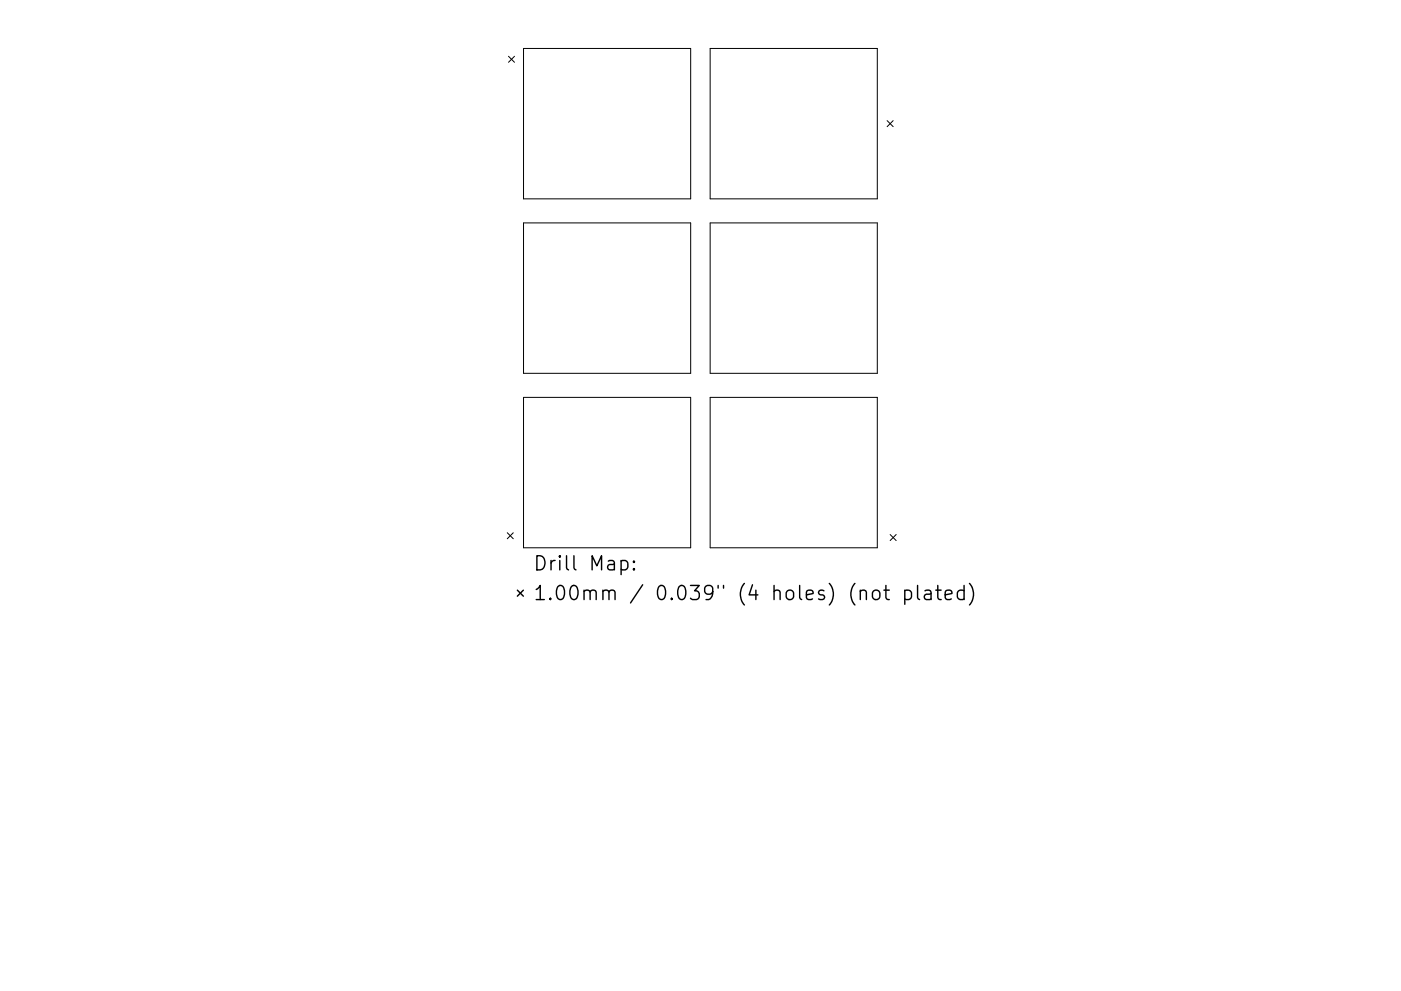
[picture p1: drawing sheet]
<svg xmlns="http://www.w3.org/2000/svg" width="297mm" height="210mm" viewBox="0 0 297 210" stroke-linecap="round" stroke-linejoin="round" font-family="sans-serif">
<defs><g id="words">
<g font-size="4.2">
<text x="113" y="121.1">Drill Map:</text>
<text x="113" y="127.4">1.00mm / 0.039&quot; (4 holes) (not plated)</text>
</g>
</g></defs>
<g fill="none" stroke="#000" stroke-width=".21">
<path d="M107.8 11.9l1.3 1.3M109.1 11.9l-1.3 1.3M111 10.3h35.4v31.9h-35.4zM150.6 10.3h35.4v31.9h-35.4zM188.1 25.6l1.3 1.3M189.4 25.6l-1.3 1.3M111 47.3h35.4v31.9h-35.4zM150.6 47.3h35.4v31.9h-35.4zM111 84.3h35.4v31.9h-35.4zM150.6 84.3h35.4v31.9h-35.4zM107.6 113l1.2 1.3M108.8 113l-1.2 1.3"/>
<path d="M188.7 113.4l1.3 1.3M190 113.4l-1.3 1.3"/>
</g>
<g fill="none" stroke="#000" stroke-width=".3">
<path d="M131.7 119.1l.8-.2 .6 .6v.8l-.3 .5-.3 .1-.8-.1M134.4 119.1l.1 .1-.1 .1-.1-.1 .1-.1v.2M109.7 125.2l1.3 1.3M111 125.2l-1.3 1.3M134.4 120.6l.1 .2-.1 .1-.1-.1 .1-.2v.3M185.3 125.4a.81 .81 0 0 1 1.2 .4v.8a.81 .81 0 0 1-.7 .6 .81 .81 0 0 1-.8-.6v-.8zM187.4 125.2h1.1M187.8 124.2v2.6l.2 .3 .5 .1M191.8 125.4l.9-.2 .6 .6v.8l-.3 .5-.3 .1-.9-.1M191.8 125.2v3M194.5 124.2v2.6l.5 .4M196.1 125.4l.3-.2 .9 .2 .1 .2v1.6"/>
<path d="M197.4 125.9l-1 .2a.59 .59 0 0 0-.4 .5 .59 .59 0 0 0 .4 .6l1-.1M198.4 125.2h1.1M198.8 124.2v2.6l.2 .3 .5 .1M200.4 126.2l1.4-.3-.1-.5-.9-.2-.4 .4v1.2l.1 .3 .3 .1 .9-.1M204.4 125.4l-.9-.2-.5 .6v.8l.3 .5 .2 .1 .9-.1M204.4 124.2v3M205.5 123.8a3.4 3.4 0 0 1 0 4.6"/>
</g>
<use href="#words"/>
</svg>
